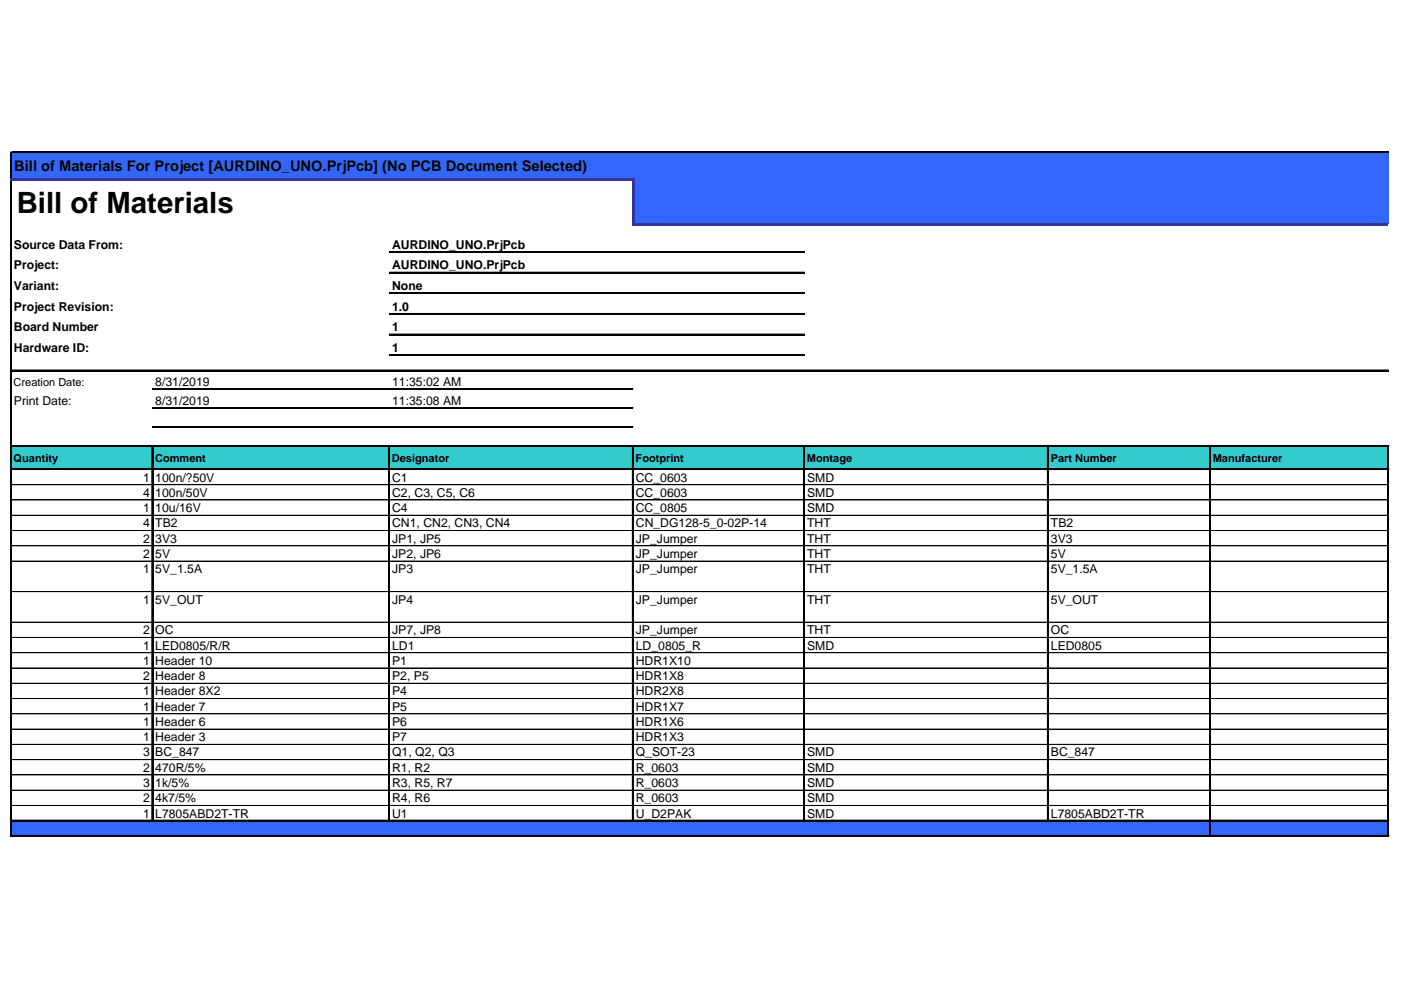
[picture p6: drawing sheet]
<svg xmlns="http://www.w3.org/2000/svg" width="297mm" height="210mm" viewBox="0 0 297 210" stroke-linecap="round" stroke-linejoin="round" font-family="sans-serif">
<defs><g id="words">
<text font-size="6.2" x="3.5" y="45.1">Bill of Materials</text>
<text font-size="3.1" x="3" y="36.3">Bill of Materials For Project [AURDINO_UNO.PrjPcb] (No PCB Document Selected)</text>
<g font-size="2.6">
<text x="2.9" y="52.7">Source Data From:</text>
<text x="83.1" y="52.7">AURDINO_UNO.PrjPcb</text>
<text x="2.9" y="57.1">Project:</text>
<text x="83.1" y="57.1">AURDINO_UNO.PrjPcb</text>
<text x="2.9" y="61.5">Variant:</text>
<text x="2.9" y="65.9">Project Revision:</text>
<text x="83.1" y="61.5">None</text>
<text x="83.1" y="65.9">1.0</text>
<text x="2.9" y="70.2">Board Number</text>
<text x="83.1" y="70.2">1</text>
<text x="2.9" y="74.6">Hardware ID:</text>
<text x="83.1" y="74.6">1</text>
<text x="32.9" y="81.8">8/31/2019</text>
<text x="83.1" y="81.8">11:35:02 AM</text>
<text x="2.9" y="85.8">Print Date:</text>
<text x="32.9" y="85.8">8/31/2019</text>
<text x="83.1" y="85.8">11:35:08 AM</text>
<text x="30.3" y="102.1">1</text>
<text x="30.3" y="105.3">4</text>
<text x="32.9" y="102.1">100n/?50V</text>
<text x="32.9" y="105.3">100n/50V</text>
<text x="83.1" y="102.1">C1</text>
<text x="83.1" y="105.3">C2, C3, C5, C6</text>
<text x="134.8" y="102.1">CC_0603</text>
<text x="134.8" y="105.3">CC_0603</text>
<text x="171.1" y="102.1">SMD</text>
<text x="171.1" y="105.3">SMD</text>
<text x="30.3" y="108.6">1</text>
<text x="30.3" y="111.8">4</text>
<text x="32.9" y="108.6">10u/16V</text>
<text x="32.9" y="111.8">TB2</text>
<text x="83.1" y="108.6">C4</text>
<text x="83.1" y="111.8">CN1, CN2, CN3, CN4</text>
<text x="134.8" y="108.6">CC_0805</text>
<text x="134.8" y="111.8">CN_DG128-5_0-02P-14</text>
<text x="171.1" y="108.6">SMD</text>
<text x="171.1" y="111.8">THT</text>
<text x="222.8" y="111.8">TB2</text>
<text x="30.3" y="115">2</text>
<text x="30.3" y="118.3">2</text>
<text x="32.9" y="115">3V3</text>
<text x="32.9" y="118.3">5V</text>
<text x="83.1" y="115">JP1, JP5</text>
<text x="83.1" y="118.3">JP2, JP6</text>
<text x="134.8" y="115">JP_Jumper</text>
<text x="134.8" y="118.3">JP_Jumper</text>
<text x="171.1" y="115">THT</text>
<text x="171.1" y="118.3">THT</text>
<text x="222.8" y="115">3V3</text>
<text x="222.8" y="118.3">5V</text>
<text x="30.3" y="121.5">1</text>
<text x="32.9" y="121.5">5V_1.5A</text>
<text x="83.1" y="121.5">JP3</text>
<text x="134.8" y="121.5">JP_Jumper</text>
<text x="171.1" y="121.5">THT</text>
<text x="222.8" y="121.5">5V_1.5A</text>
<text x="30.3" y="128">1</text>
<text x="32.9" y="128">5V_OUT</text>
<text x="83.1" y="128">JP4</text>
<text x="134.8" y="128">JP_Jumper</text>
<text x="171.1" y="128">THT</text>
<text x="222.8" y="128">5V_OUT</text>
<text x="30.3" y="134.5">2</text>
<text x="30.3" y="137.7">1</text>
<text x="32.9" y="134.5">OC</text>
<text x="32.9" y="137.7">LED0805/R/R</text>
<text x="83.1" y="134.5">JP7, JP8</text>
<text x="83.1" y="137.7">LD1</text>
<text x="134.8" y="134.5">JP_Jumper</text>
<text x="134.8" y="137.7">LD_0805_R</text>
<text x="171.1" y="134.5">THT</text>
<text x="171.1" y="137.7">SMD</text>
<text x="222.8" y="134.5">OC</text>
<text x="222.8" y="137.7">LED0805</text>
<text x="30.3" y="141">1</text>
<text x="32.9" y="141">Header 10</text>
<text x="83.1" y="141">P1</text>
<text x="134.8" y="141">HDR1X10</text>
<text x="30.3" y="144.2">2</text>
<text x="30.3" y="147.4">1</text>
<text x="32.9" y="144.2">Header 8</text>
<text x="32.9" y="147.4">Header 8X2</text>
<text x="83.1" y="144.2">P2, P5</text>
<text x="83.1" y="147.4">P4</text>
<text x="134.8" y="144.2">HDR1X8</text>
<text x="134.8" y="147.4">HDR2X8</text>
<text x="30.3" y="150.7">1</text>
<text x="30.3" y="153.9">1</text>
<text x="32.9" y="150.7">Header 7</text>
<text x="32.9" y="153.9">Header 6</text>
<text x="83.1" y="150.7">P5</text>
<text x="83.1" y="153.9">P6</text>
<text x="134.8" y="150.7">HDR1X7</text>
<text x="134.8" y="153.9">HDR1X6</text>
<text x="30.3" y="157.1">1</text>
<text x="30.3" y="160.4">3</text>
<text x="32.9" y="157.1">Header 3</text>
<text x="32.9" y="160.4">BC_847</text>
<text x="83.1" y="157.1">P7</text>
<text x="83.1" y="160.4">Q1, Q2, Q3</text>
<text x="134.8" y="157.1">HDR1X3</text>
<text x="134.8" y="160.4">Q_SOT-23</text>
<text x="171.1" y="160.4">SMD</text>
<text x="222.8" y="160.4">BC_847</text>
<text x="30.3" y="163.6">2</text>
<text x="30.3" y="166.9">3</text>
<text x="32.9" y="163.6">470R/5%</text>
<text x="32.9" y="166.9">1k/5%</text>
<text x="83.1" y="163.6">R1, R2</text>
<text x="83.1" y="166.9">R3, R5, R7</text>
<text x="134.8" y="163.6">R_0603</text>
<text x="134.8" y="166.9">R_0603</text>
<text x="171.1" y="163.6">SMD</text>
<text x="171.1" y="166.9">SMD</text>
<text x="30.3" y="170.1">2</text>
<text x="30.3" y="173.3">1</text>
<text x="32.9" y="170.1">4k7/5%</text>
<text x="32.9" y="173.3">L7805ABD2T-TR</text>
<text x="83.1" y="170.1">R4, R6</text>
<text x="83.1" y="173.3">U1</text>
<text x="134.8" y="170.1">R_0603</text>
<text x="134.8" y="173.3">U_D2PAK</text>
<text x="171.1" y="170.1">SMD</text>
<text x="171.1" y="173.3">SMD</text>
<text x="222.8" y="173.3">L7805ABD2T-TR</text>
</g>
<g font-size="2.3">
<text x="2.9" y="81.8">Creation Date:</text>
<text x="2.9" y="97.9">Quantity</text>
<text x="32.9" y="97.9">Comment</text>
<text x="83.1" y="97.9">Designator</text>
<text x="134.8" y="97.9">Footprint</text>
<text x="171.1" y="97.9">Montage</text>
<text x="222.8" y="97.9">Part Number</text>
<text x="257.1" y="97.9">Manufacturer</text>
</g>
</g></defs>
<g fill="#36f">
<path d="M2.3 32.3h292.1v5.7h-292.1z"/>
<path d="M134.2 38h160.2v9.6h-160.2z"/>
</g>
<path d="M2.3 94.6h292.1v4.9h-292.1z" fill="#3cc"/>
<path d="M2.3 174h292.1v3.3h-292.1z" fill="#36f"/>
<path d="M2.2 32.2v5.6" fill="none" stroke="#000" stroke-width=".21"/>
<path d="M2.4 32.2v5.6" fill="none" stroke="#000" stroke-width=".3"/>
<path d="M133.9 38.3h.6v9.5h-.6z" fill="#339"/>
<g fill="none" stroke="#000" stroke-width=".21">
<path d="M2.2 38.3v139M2.5 32.2h291.9M32.2 94.7v79.4M82.4 94.7v79.4M134.1 94.7v79.4M170.4 94.7v79.4M222.1 94.7v79.4M256.4 94.7v82.6M294.2 94.7v82.6M32.2 102.8h-29.7M32.2 106h-29.7M32.2 109.2h-29.7"/>
<path d="M32.2 112.5h-29.7M32.2 115.7h-29.7M32.2 119h-29.7M32.5 102.8h49.9M32.5 106h49.9M32.5 109.2h49.9M32.5 112.5h49.9M32.5 115.7h49.9M32.5 119h49.9M82.7 102.8h51.4M82.7 106h51.4M82.7 109.2h51.4"/>
<path d="M82.7 112.5h51.4M82.7 115.7h51.4M82.7 119h51.4M134.4 102.8h36M134.4 106h36M134.4 109.2h36M134.4 112.5h36M134.4 115.7h36M134.4 119h36M170.7 102.8h51.4M170.7 106h51.4M170.7 109.2h51.4"/>
<path d="M170.7 112.5h51.4M170.7 115.7h51.4M170.7 119h51.4M256.4 102.8h-34M256.4 106h-34M256.4 109.2h-34M256.4 112.5h-34M256.4 115.7h-34M256.4 119h-34M32.2 125.4h-29.7M32.2 131.9h-29.7M32.2 135.2h-29.7"/>
<path d="M32.2 138.4h-29.7M32.5 125.4h49.9M32.5 131.9h49.9M32.5 135.2h49.9M32.5 138.4h49.9M82.7 125.4h51.4M82.7 131.9h51.4M82.7 135.2h51.4M82.7 138.4h51.4M134.4 125.4h36M134.4 131.9h36M134.4 135.2h36"/>
<path d="M134.4 138.4h36M170.7 125.4h51.4M170.7 131.9h51.4M170.7 135.2h51.4M170.7 138.4h51.4M256.4 125.4h-34M256.4 131.9h-34M256.4 135.2h-34M256.4 138.4h-34M2.5 157.8h29.7M32.2 141.6h-29.7M32.2 144.9h-29.7"/>
<path d="M32.2 148.1h-29.7M32.2 151.3h-29.7M32.2 154.6h-29.7M32.5 141.6h49.9M32.5 144.9h49.9M32.5 148.1h49.9M32.5 151.3h49.9M32.5 154.6h49.9M32.5 157.8h49.9M82.7 141.6h51.4M82.7 144.9h51.4M82.7 148.1h51.4"/>
<path d="M82.7 151.3h51.4M82.7 154.6h51.4M82.7 157.8h51.4M134.4 141.6h36M134.4 144.9h36M134.4 148.1h36M134.4 151.3h36M134.4 154.6h36M134.4 157.8h36M170.7 141.6h51.4M170.7 144.9h51.4M170.7 148.1h51.4"/>
<path d="M170.7 151.3h51.4M170.7 154.6h51.4M170.7 157.8h51.4M222.4 157.8h34M256.4 141.6h-34M256.4 144.9h-34M256.4 148.1h-34M256.4 151.3h-34M256.4 154.6h-34M32.2 161.1h-29.7M32.2 164.3h-29.7M32.2 167.5h-29.7"/>
<path d="M32.2 170.8h-29.7M32.5 161.1h49.9M32.5 164.3h49.9M32.5 167.5h49.9M32.5 170.8h49.9M82.7 161.1h51.4M82.7 164.3h51.4M82.7 167.5h51.4M82.7 170.8h51.4M134.4 161.1h36M134.4 164.3h36M134.4 167.5h36"/>
<path d="M134.4 170.8h36M170.7 161.1h51.4M170.7 164.3h51.4M170.7 167.5h51.4M170.7 170.8h51.4M256.4 161.1h-34M256.4 164.3h-34M256.4 167.5h-34M256.4 170.8h-34"/>
</g>
<path d="M2.4 38.3v139M32.3 94.7v79.4M82.5 94.7v79.4M134.2 94.7v79.4M170.5 94.7v79.4M222.2 94.7v79.4M256.6 94.7v82.6M294.4 94.7v82.6" fill="none" stroke="#000" stroke-width=".3"/>
<path d="M2.5 32.3h291.9" fill="none" stroke="#000" stroke-width=".26"/>
<g fill="#339">
<path d="M2.2 37.8h132.3v.5h-132.3z"/>
<path d="M134.5 47.3h159.9v.5h-159.9z"/>
</g>
<g fill="none" stroke="#000" stroke-width=".21">
<path d="M82.5 53.3h88.1M82.5 57.7h88.1M2.5 78.4h291.9M82.5 62.1h88.1M82.5 66.5h88.1M82.5 70.8h88.1M82.5 75.2h88.1M2.5 94.5h292M2.5 99.4h292M32.3 82.5h101.9M32.3 86.5h101.9M32.3 90.5h101.9"/>
<path d="M256.7 102.8h37.5M256.7 106h37.5M256.7 109.2h37.5M256.7 112.5h37.5M256.7 115.7h37.5M256.7 119h37.5M256.7 125.4h37.5M256.7 131.9h37.5M256.7 135.2h37.5M256.7 138.4h37.5M256.7 141.6h37.5M256.7 144.9h37.5"/>
<path d="M256.7 148.1h37.5M256.7 151.3h37.5M256.7 154.6h37.5M256.7 157.8h37.5M2.5 173.9h292M2.5 177.1h292M256.7 161.1h37.5M256.7 164.3h37.5M256.7 167.5h37.5M256.7 170.8h37.5"/>
</g>
<g fill="none" stroke="#000" stroke-width=".26">
<path d="M82.5 53.5h88.1M82.5 57.8h88.1M2.5 78.6h291.9M82.5 62.2h88.1M82.5 66.6h88.1M82.5 71h88.1M82.5 75.3h88.1M2.5 94.6h292M2.5 99.5h292M32.3 82.6h101.9M32.3 86.6h101.9M32.3 90.6h101.9"/>
<path d="M2.5 174h292"/>
</g>
<path d="M2.5 177.2h292" fill="none" stroke="#000" stroke-width=".22"/>
<use href="#words"/>
</svg>
